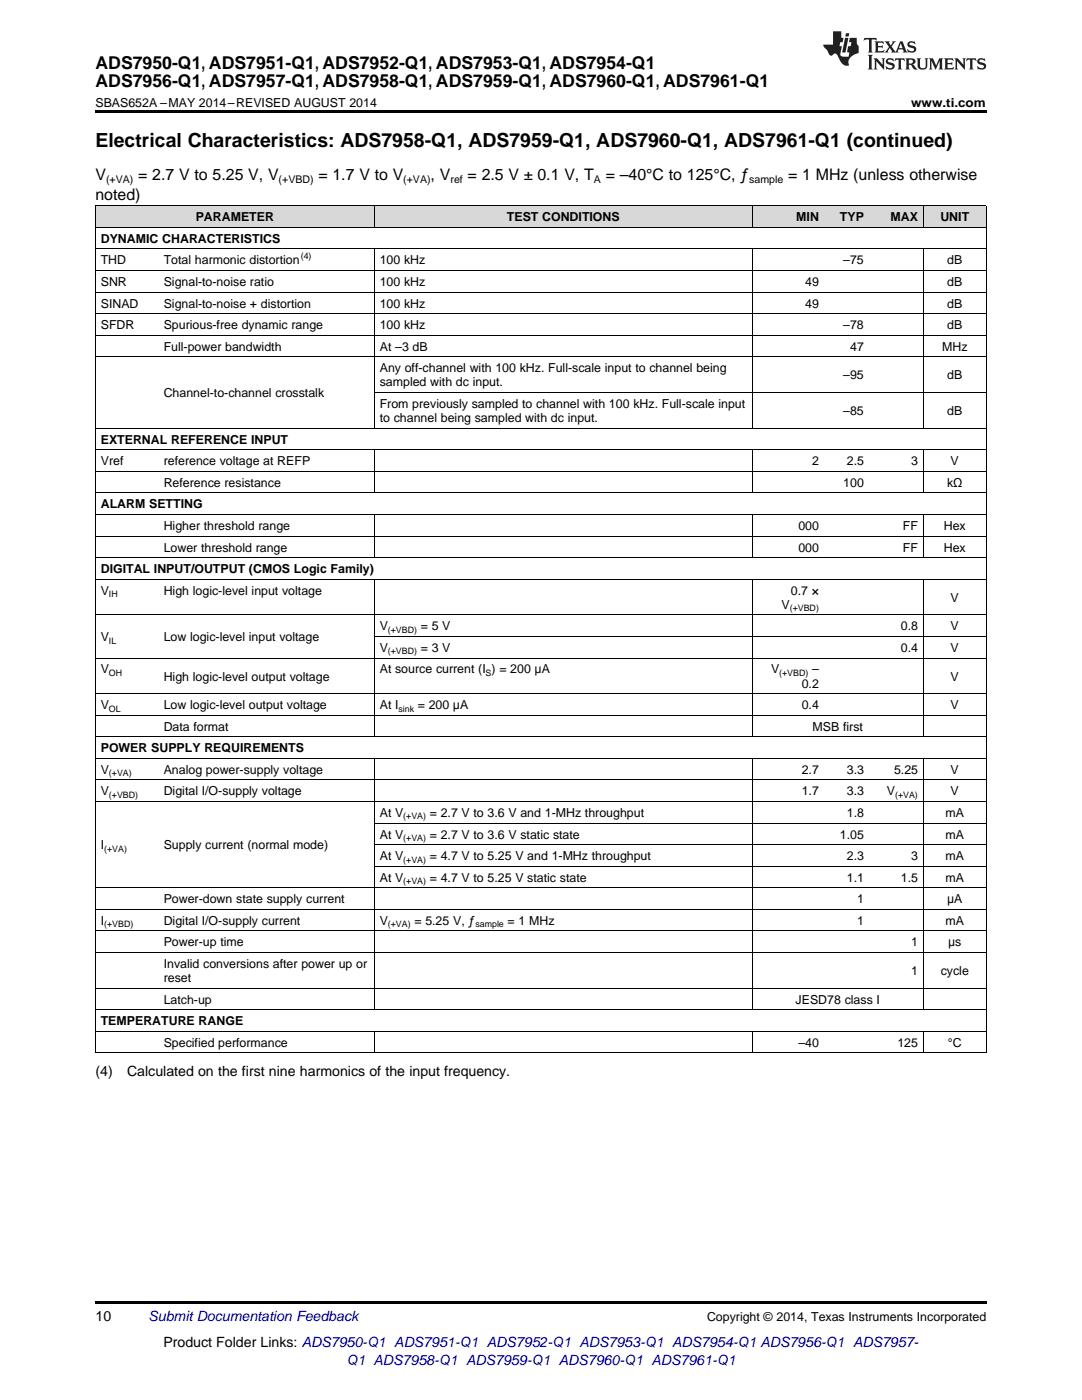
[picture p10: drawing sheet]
<svg xmlns="http://www.w3.org/2000/svg" width="216mm" height="279mm" viewBox="0 0 216 279" stroke-linecap="round" stroke-linejoin="round" font-family="sans-serif">
<defs><g id="words">
<text font-size="3.9" x="19" y="29.3">Electrical Characteristics: ADS7958-Q1, ADS7959-Q1, ADS7960-Q1, ADS7961-Q1 (continued)</text>
<g font-size="3.5">
<text x="19" y="13.8">ADS7950-Q1, ADS7951-Q1, ADS7952-Q1, ADS7953-Q1, ADS7954-Q1</text>
<text x="19" y="17.3">ADS7956-Q1, ADS7957-Q1, ADS7958-Q1, ADS7959-Q1, ADS7960-Q1, ADS7961-Q1</text>
</g>
<g font-size="3.2">
<text x="19" y="36">V</text>
<text x="27.6" y="36">= 2.7 V to 5.25 V, V</text>
<text x="63.5" y="36">= 1.7 V to V</text>
<text x="85.9" y="36">, V</text>
<text x="93.3" y="36">= 2.5 V ± 0.1 V, T</text>
<text x="120.9" y="36">= –40°C to 125°C, ƒ</text>
<text x="157.3" y="36">= 1 MHz (unless otherwise</text>
<text x="19" y="39.9">noted)</text>
</g>
<g font-size="2.8">
<text x="19" y="214.8">(4)</text>
<text x="25.4" y="214.8">Calculated on the first nine harmonics of the input frequency.</text>
<text x="19" y="263.6">10</text>
<text x="32.6" y="268.9">Product Folder Links: ADS7950-Q1 ADS7951-Q1 ADS7952-Q1 ADS7953-Q1 ADS7954-Q1 ADS7956-Q1 ADS7957-</text>
</g>
<g font-size="2.8" fill="#0000c8">
<text x="29.6" y="263.6">Submit Documentation Feedback</text>
<text x="69.1" y="272.4">Q1 ADS7958-Q1 ADS7959-Q1 ADS7960-Q1 ADS7961-Q1</text>
</g>
<g font-size="2.5">
<text x="19" y="21.4">SBAS652A –MAY 2014–REVISED AUGUST 2014</text>
<text x="181.8" y="21.4">www.ti.com</text>
<text x="39.1" y="44.2">PARAMETER</text>
<text x="101.1" y="44.2">TEST CONDITIONS</text>
<text x="158.9" y="44.2">MIN</text>
<text x="167.6" y="44.2">TYP</text>
<text x="177.7" y="44.2">MAX</text>
<text x="187.6" y="44.2">UNIT</text>
<text x="20.1" y="48.5">DYNAMIC CHARACTERISTICS</text>
<text x="20.1" y="52.8">THD</text>
<text x="32.7" y="52.8">Total harmonic distortion</text>
<text x="75.8" y="52.8">100 kHz</text>
<text x="168.3" y="52.8">–75</text>
<text x="189" y="52.8">dB</text>
<text x="20.1" y="57.1">SNR</text>
<text x="32.7" y="57.1">Signal-to-noise ratio</text>
<text x="75.8" y="57.1">100 kHz</text>
<text x="160.7" y="57.1">49</text>
<text x="189" y="57.1">dB</text>
<text x="20.1" y="61.4">SINAD</text>
<text x="20.1" y="65.7">SFDR</text>
<text x="32.7" y="61.4">Signal-to-noise + distortion</text>
<text x="32.7" y="65.7">Spurious-free dynamic range</text>
<text x="75.8" y="61.4">100 kHz</text>
<text x="75.8" y="65.7">100 kHz</text>
<text x="160.7" y="61.4">49</text>
<text x="168.3" y="65.7">–78</text>
<text x="189" y="61.4">dB</text>
<text x="189" y="65.7">dB</text>
<text x="32.7" y="70">Full-power bandwidth</text>
<text x="75.8" y="70">At –3 dB</text>
<text x="169.7" y="70">47</text>
<text x="188" y="70">MHz</text>
<text x="75.8" y="74.3">Any off-channel with 100 kHz. Full-scale input to channel being</text>
<text x="75.8" y="77.1">sampled with dc input.</text>
<text x="168.3" y="75.7">–95</text>
<text x="189" y="75.7">dB</text>
<text x="32.7" y="79.3">Channel-to-channel crosstalk</text>
<text x="75.8" y="81.4">From previously sampled to channel with 100 kHz. Full-scale input</text>
<text x="168.3" y="82.8">–85</text>
<text x="189" y="82.8">dB</text>
<text x="20.1" y="88.5">EXTERNAL REFERENCE INPUT</text>
<text x="75.8" y="84.2">to channel being sampled with dc input.</text>
<text x="20.1" y="92.9">Vref</text>
<text x="32.7" y="92.9">reference voltage at REFP</text>
<text x="162.1" y="92.9">2</text>
<text x="169" y="92.9">2.5</text>
<text x="181.8" y="92.9">3</text>
<text x="189.7" y="92.9">V</text>
<text x="20.1" y="101.5">ALARM SETTING</text>
<text x="32.7" y="97.2">Reference resistance</text>
<text x="168.3" y="97.2">100</text>
<text x="189" y="97.2">kΩ</text>
<text x="32.7" y="105.8">Higher threshold range</text>
<text x="159.3" y="105.8">000</text>
<text x="180.2" y="105.8">FF</text>
<text x="188.3" y="105.8">Hex</text>
<text x="32.7" y="110.1">Lower threshold range</text>
<text x="159.3" y="110.1">000</text>
<text x="180.2" y="110.1">FF</text>
<text x="188.3" y="110.1">Hex</text>
<text x="20.1" y="114.4">DIGITAL INPUT/OUTPUT (CMOS Logic Family)</text>
<text x="20.1" y="118.7">V</text>
<text x="32.7" y="118.7">High logic-level input voltage</text>
<text x="157.8" y="118.7">0.7 ×</text>
<text x="75.8" y="125.8">V</text>
<text x="84" y="125.8">= 5 V</text>
<text x="156" y="121.5">V</text>
<text x="179.8" y="125.8">0.8</text>
<text x="189.7" y="120.1">V</text>
<text x="189.7" y="125.8">V</text>
<text x="20.1" y="128">V</text>
<text x="32.7" y="128">Low logic-level input voltage</text>
<text x="75.8" y="130.1">V</text>
<text x="84" y="130.1">= 3 V</text>
<text x="179.8" y="130.1">0.4</text>
<text x="189.7" y="130.1">V</text>
<text x="20.1" y="134.4">V</text>
<text x="32.7" y="135.8">High logic-level output voltage</text>
<text x="75.8" y="134.4">At source current (I ) = 200 μA</text>
<text x="153.8" y="134.4">V</text>
<text x="160" y="137.2">0.2</text>
<text x="162" y="134.4">–</text>
<text x="189.7" y="135.8">V</text>
<text x="20.1" y="141.5">V</text>
<text x="32.7" y="141.5">Low logic-level output voltage</text>
<text x="75.8" y="141.5">At I</text>
<text x="83.4" y="141.5">= 200 μA</text>
<text x="160" y="141.5">0.4</text>
<text x="189.7" y="141.5">V</text>
<text x="32.7" y="145.8">Data format</text>
<text x="162.1" y="145.8">MSB first</text>
<text x="20.1" y="150.1">POWER SUPPLY REQUIREMENTS</text>
<text x="20.1" y="154.4">V</text>
<text x="32.7" y="154.4">Analog power-supply voltage</text>
<text x="160" y="154.4">2.7</text>
<text x="169" y="154.4">3.3</text>
<text x="178.4" y="154.4">5.25</text>
<text x="189.7" y="154.4">V</text>
<text x="20.1" y="158.8">V</text>
<text x="32.7" y="158.8">Digital I/O-supply voltage</text>
<text x="160" y="158.8">1.7</text>
<text x="169" y="158.8">3.3</text>
<text x="177" y="158.8">V</text>
<text x="189.7" y="158.8">V</text>
<text x="75.8" y="163.1">At V</text>
<text x="75.8" y="167.4">At V</text>
<text x="85.8" y="163.1">= 2.7 V to 3.6 V and 1-MHz throughput</text>
<text x="85.8" y="167.4">= 2.7 V to 3.6 V static state</text>
<text x="167.6" y="167.4">1.05</text>
<text x="169" y="163.1">1.8</text>
<text x="188.7" y="163.1">mA</text>
<text x="188.7" y="167.4">mA</text>
<text x="20.1" y="169.5">I</text>
<text x="32.7" y="169.5">Supply current (normal mode)</text>
<text x="75.8" y="171.7">At V</text>
<text x="85.8" y="171.7">= 4.7 V to 5.25 V and 1-MHz throughput</text>
<text x="169" y="171.7">2.3</text>
<text x="181.8" y="171.7">3</text>
<text x="188.7" y="171.7">mA</text>
<text x="75.8" y="176">At V</text>
<text x="85.8" y="176">= 4.7 V to 5.25 V static state</text>
<text x="169" y="176">1.1</text>
<text x="179.8" y="176">1.5</text>
<text x="188.7" y="176">mA</text>
<text x="20.1" y="184.6">I</text>
<text x="32.7" y="180.3">Power-down state supply current</text>
<text x="32.7" y="184.6">Digital I/O-supply current</text>
<text x="75.8" y="184.6">V</text>
<text x="82.7" y="184.6">= 5.25 V, ƒ</text>
<text x="101.3" y="184.6">= 1 MHz</text>
<text x="171" y="180.3">1</text>
<text x="171" y="184.6">1</text>
<text x="188.7" y="184.6">mA</text>
<text x="189" y="180.3">μA</text>
<text x="32.7" y="188.9">Power-up time</text>
<text x="181.8" y="188.9">1</text>
<text x="189.2" y="188.9">μs</text>
<text x="32.7" y="193.2">Invalid conversions after power up or</text>
<text x="32.7" y="196">reset</text>
<text x="181.8" y="194.6">1</text>
<text x="187.7" y="194.6">cycle</text>
<text x="32.7" y="200.3">Latch-up</text>
<text x="158.7" y="200.3">JESD78 class I</text>
<text x="20.1" y="204.6">TEMPERATURE RANGE</text>
<text x="32.7" y="208.9">Specified performance</text>
<text x="159.3" y="208.9">–40</text>
<text x="179.1" y="208.9">125</text>
<text x="189.1" y="208.9">°C</text>
<text x="141.1" y="263.6">Copyright © 2014, Texas Instruments Incorporated</text>
</g>
<g font-size="2.1">
<text x="21.2" y="36.6">(+VA)</text>
<text x="55.6" y="36.6">(+VBD)</text>
<text x="80.5" y="36.6">(+VA)</text>
<text x="89.9" y="36.6">ref</text>
<text x="118.5" y="36.6">A</text>
<text x="149.5" y="36.6">sample</text>
</g>
<g font-size="1.8">
<text x="60" y="51.8">(4)</text>
<text x="21.7" y="119.2">IH</text>
<text x="157.6" y="122">(+VBD)</text>
<text x="21.7" y="128.4">IL</text>
<text x="77.4" y="126.3">(+VBD)</text>
<text x="77.4" y="130.6">(+VBD)</text>
<text x="21.7" y="134.9">OH</text>
<text x="96.9" y="134.9">S</text>
<text x="155.5" y="134.9">(+VBD)</text>
<text x="21.7" y="142">OL</text>
<text x="79.5" y="142">sink</text>
<text x="21.7" y="154.9">(+VA)</text>
<text x="21.7" y="159.2">(+VBD)</text>
<text x="178.6" y="159.2">(+VA)</text>
<text x="80.5" y="163.5">(+VA)</text>
<text x="80.5" y="167.9">(+VA)</text>
<text x="20.8" y="170">(+VA)</text>
<text x="80.5" y="172.2">(+VA)</text>
<text x="80.5" y="176.5">(+VA)</text>
<text x="20.8" y="185.1">(+VBD)</text>
<text x="77.4" y="185.1">(+VA)</text>
<text x="94.9" y="185.1">sample</text>
</g>
</g></defs>
<g fill="#d8d8d8">
<path d="M19 41.1h12.6v4.3h-12.6z"/>
<path d="M31.6 41.1h37.7v4.3h-37.7z"/>
<path d="M69.3 41.1h5.4v4.3h-5.4z"/>
<path d="M74.7 41.1h75.4v4.3h-75.4z"/>
<path d="M150.1 41.1h14.4v4.3h-14.4z"/>
<path d="M164.5 41.1h9v4.3h-9z"/>
<path d="M173.5 41.1h10.8v4.3h-10.8z"/>
<path d="M184.3 41.1h12.5v4.3h-12.5z"/>
</g>
<path d="M19 22h177.8v.5h-177.8zM19 259.7h177.8v.5h-177.8z" fill="#000"/>
<g fill="none" stroke="#000" stroke-width=".2">
<path d="M19 58.3h177.8M19 54h177.8M19 49.7h177.8M19 45.4h177.8M19 41.1h177.8M19.1 41.1v169.1M74.7 41.1v4.3M74.7 49.7v35.8M150.1 41.1v4.3M150.1 49.7v35.8M184.2 41.1v4.3M184.2 49.7v35.8"/>
<path d="M196.8 41.1v169.1M19 71.2h177.8M19 66.9h177.8M19 62.6h177.8M74.7 78.3h122.1M19 98.4h177.8M19 94.1h177.8M19 89.8h177.8M19 85.5h177.8M74.7 89.8v8.6M150.1 89.8v8.6M184.2 89.8v8.6"/>
<path d="M19 115.6h177.8M19 111.3h177.8M19 107h177.8M19 102.7h177.8M74.7 102.7v8.6M74.7 115.6v31.5M150.1 102.7v8.6M150.1 115.6v31.5M184.2 102.7v8.6M184.2 115.6v31.5M19 138.4h177.8M19 131.3h177.8"/>
<path d="M19 122.7h177.8M74.7 127h122.1M19 160h177.8M19 155.7h177.8M19 151.4h177.8M19 147.1h177.8M19 142.8h177.8M74.7 151.4v50.2M150.1 151.4v50.2M184.2 151.4v50.2M19 177.2h177.8M74.7 172.9h122.1"/>
<path d="M74.7 168.6h122.1M74.7 164.3h122.1M19 197.2h177.8M19 190.1h177.8M19 185.8h177.8M19 181.5h177.8M19 210.1h177.8M19 205.8h177.8M19 201.5h177.8M74.7 205.9v4.3M150.1 205.9v4.3M184.2 205.9v4.3"/>
</g>
<g fill="#231f20">
<path d="M172.5 7.6l-.1 .5 .4-.2h.6v.1v2.1l-.2 .4h.9l-.2-.4v-2.1l.1-.1h.5l.5 .2-.2-.5zM174.5 8.3l.2 .3v1.5l-.2 .4h1.8l.2-.6a1.04 1.04 0 0 1-1.3 .2v-.7h.6l.3 .2v-.6l-.3 .2h-.6v-.6l.8-.1 .4 .3-.2-.5zM176.5 8.3l.9 1.1-.9 1.1h.8l-.2-.2 .4-.7 .5 .7-.2 .2h1.5l-.2-.2 .2-.4h.9l.1 .4-.2 .2h1l-.3-.3-.7-1.9h-.5l-.9 2-.8-1 .9-1h-.8l.1 .3-.4 .5-.3-.6 .1-.2zM179.7 8.6l.4 1h-.7zM181.3 8.4a.63 .63 0 0 0-.2 .7 .63 .63 0 0 0 .6 .4l.6 .2 .1 .2a.75 .75 0 0 1-.7 .4 .75 .75 0 0 1-.6-.5l.1 .7 .1-.1a1.11 1.11 0 0 0 1.5-.6 1.13 1.13 0 0 0-1.2-.8l-.1-.4a1.04 1.04 0 0 1 1.2 .2l-.2-.5-.2 .1-.4-.2zM173.2 10.9l.2 .4v2.2l-.2 .4h1l-.3-.4v-2.2l.3-.4zM174.3 11.6l.3 .4v1.5l-.3 .4h.8l-.2-.4v-1.3l1.5 1.7v-1.9l.2-.4h-.7l.2 .4v.9l-1.1-1.3zM177 11.8a.62 .62 0 0 0-.2 .7 .62 .62 0 0 0 .6 .4l.6 .1 .1 .3a.76 .76 0 0 1-.7 .3 .76 .76 0 0 1-.7-.4l.2 .7 .1-.1a1.11 1.11 0 0 0 1.5-.6 1.13 1.13 0 0 0-1.2-.8l-.1-.4a1.04 1.04 0 0 1 1.2 .2l-.2-.6-.2 .1-.5-.1zM178.7 11.6l-.2 .6a.61 .61 0 0 1 .8-.3v1.6l-.2 .4h.9l-.2-.4v-1.6a.63 .63 0 0 1 .7 .3l-.1-.6zM180.6 11.6l.3 .4v1.5l-.3 .4h1l-.2-.2-.1-.8 .6 .2a.76 .76 0 0 0 1.2 .7l-1-1a.58 .58 0 0 0 .6-.5 .58 .58 0 0 0-.5-.6zM181.4 11.9h.1a.45 .45 0 0 1 .5 .1 .45 .45 0 0 1 .1 .5l-.8 .2zM182.9 11.6l.2 .2a2.17 2.17 0 0 0 .3 1.9 .99 .99 0 0 0 1.6-.6v-1.1l.2-.4h-.7l.2 .2a1.92 1.92 0 0 1-.2 1.8 .6 .6 0 0 1-.9-.5v-1.1l.2-.4zM185.4 11.6l.2 .4v1.5l-.2 .4h.7l-.2-.4v-1.4l.8 1.8 .8-1.8v1.4l-.2 .4h.9l-.2-.4v-1.5l.2-.4h-.8l-.6 1.5-.6-1.5zM188.4 11.6l.2 .4v1.5l-.2 .4h1.8l.1-.6a1.04 1.04 0 0 1-1.2 .1v-.6h.5l.4 .2v-.6l-.4 .2h-.5v-.7h.8l.3 .3-.1-.6zM190.5 11.6l.2 .4v1.5l-.2 .4h.7l-.2-.4v-1.3l1.5 1.7v-1.9l.2-.4h-.7l.2 .4v.9l-1.1-1.3zM192.9 11.6l-.1 .6a.61 .61 0 0 1 .7-.3l.1 1.6-.3 .4h1l-.3-.4 .1-1.6a.63 .63 0 0 1 .7 .3l-.1-.6zM195.2 11.8a.62 .62 0 0 0-.2 .7 .62 .62 0 0 0 .6 .4l.6 .1 .1 .3a.76 .76 0 0 1-.7 .3 .76 .76 0 0 1-.6-.4l.1 .7 .1-.1a1.11 1.11 0 0 0 1.6-.6 1.13 1.13 0 0 0-1.3-.8l-.1-.4a1.04 1.04 0 0 1 1.2 .2l-.1-.6-.2 .1-.5-.1z"/>
<path d="M166.2 6.3v2.6h-1.9v.4l.8 .9a.91 .91 0 0 0 1 .8 .56 .56 0 0 1 .5-.3 .56 .56 0 0 1 .5 .3l.4 .8a1.53 1.53 0 0 0 1.9 1.2 1.54 1.54 0 0 1 1-2.1l.9-.3v-1.4a1.52 1.52 0 0 1-.4-1.6h-1.3l-.2 .8h.5l-.2 .8h-.5l-.1 1v.2l.4 .1-.2 .8a1.93 1.93 0 0 1-1.6-.3l.3-1.8h-.5l.2-.8h.4l.2-.8h-.4v-1.3zM168.6 7.6l-.6 2.9h.7l.6-2.9zM168.8 6.6l-.1 .7h.6l.2-.7z"/>
</g>
<use href="#words"/>
</svg>
